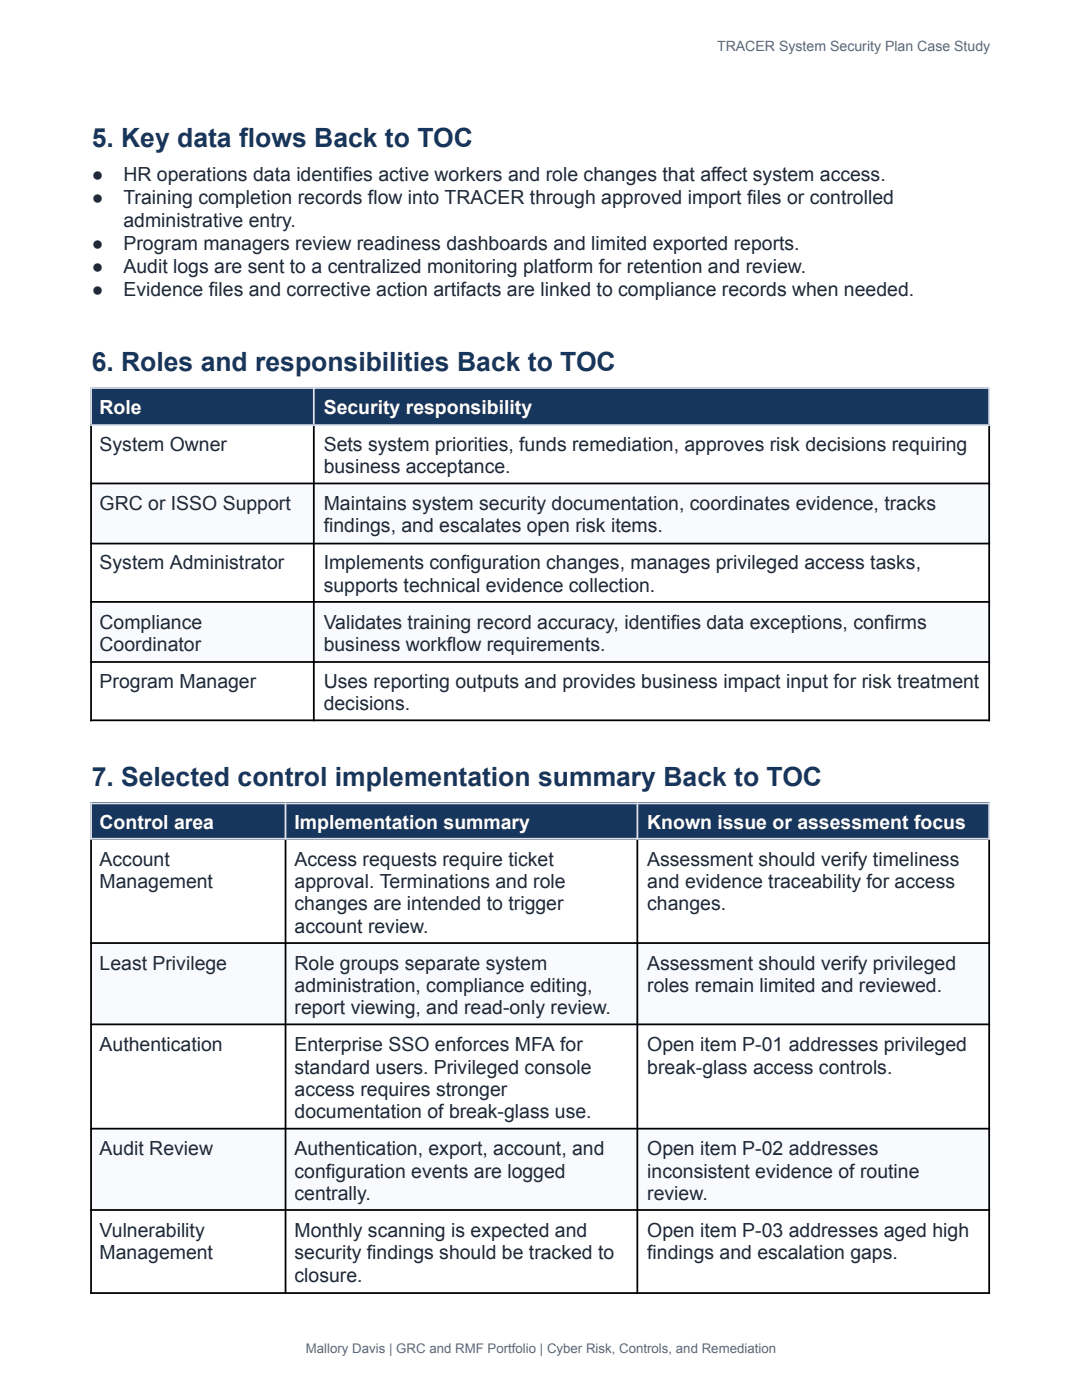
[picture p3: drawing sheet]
<svg xmlns="http://www.w3.org/2000/svg" width="216mm" height="279mm" viewBox="0 0 216 279" stroke-linecap="round" stroke-linejoin="round" font-family="sans-serif">
<defs><g id="words">
<g font-size="5.3" fill="#17365d">
<text x="18.3" y="29.3">5. Key data flows Back to TOC</text>
<text x="18.3" y="74.1">6. Roles and responsibilities Back to TOC</text>
<text x="18.3" y="156.9">7. Selected control implementation summary Back to TOC</text>
</g>
<g font-size="3.9" fill="#1f2937">
<text x="18.3" y="36.2">●</text>
<text x="18.3" y="40.8">●</text>
<text x="24.6" y="36.2">HR operations data identifies active workers and role changes that affect system access.</text>
<text x="24.6" y="40.8">Training completion records flow into TRACER through approved import files or controlled</text>
<text x="24.6" y="45.4">administrative entry.</text>
<text x="18.3" y="50">●</text>
<text x="24.6" y="50">Program managers review readiness dashboards and limited exported reports.</text>
<text x="18.3" y="54.5">●</text>
<text x="18.3" y="59.1">●</text>
<text x="24.6" y="54.5">Audit logs are sent to a centralized monitoring platform for retention and review.</text>
<text x="24.6" y="59.1">Evidence files and corrective action artifacts are linked to compliance records when needed.</text>
<text x="19.9" y="89.9">System Owner</text>
<text x="64.6" y="89.9">Sets system priorities, funds remediation, approves risk decisions requiring</text>
<text x="64.6" y="94.4">business acceptance.</text>
<text x="19.9" y="101.8">GRC or ISSO Support</text>
<text x="64.6" y="101.8">Maintains system security documentation, coordinates evidence, tracks</text>
<text x="64.6" y="106.2">findings, and escalates open risk items.</text>
<text x="19.9" y="113.6">System Administrator</text>
<text x="64.6" y="113.6">Implements configuration changes, manages privileged access tasks,</text>
<text x="64.6" y="118.1">supports technical evidence collection.</text>
<text x="19.9" y="125.4">Compliance</text>
<text x="64.6" y="125.4">Validates training record accuracy, identifies data exceptions, confirms</text>
<text x="19.9" y="129.9">Coordinator</text>
<text x="64.6" y="129.9">business workflow requirements.</text>
<text x="19.9" y="137.3">Program Manager</text>
<text x="64.6" y="137.3">Uses reporting outputs and provides business impact input for risk treatment</text>
<text x="64.6" y="141.7">decisions.</text>
<text x="19.9" y="172.8">Account</text>
<text x="58.8" y="172.8">Access requests require ticket</text>
<text x="129.2" y="172.8">Assessment should verify timeliness</text>
<text x="19.9" y="177.2">Management</text>
<text x="58.8" y="177.2">approval. Terminations and role</text>
<text x="129.2" y="177.2">and evidence traceability for access</text>
<text x="58.8" y="181.7">changes are intended to trigger</text>
<text x="129.2" y="181.7">changes.</text>
<text x="58.8" y="186.2">account review.</text>
<text x="19.9" y="193.5">Least Privilege</text>
<text x="58.8" y="193.5">Role groups separate system</text>
<text x="58.8" y="198">administration, compliance editing,</text>
<text x="129.2" y="193.5">Assessment should verify privileged</text>
<text x="129.2" y="198">roles remain limited and reviewed.</text>
<text x="58.8" y="202.4">report viewing, and read-only review.</text>
<text x="19.9" y="209.8">Authentication</text>
<text x="58.8" y="209.8">Enterprise SSO enforces MFA for</text>
<text x="129.2" y="209.8">Open item P-01 addresses privileged</text>
<text x="58.8" y="214.3">standard users. Privileged console</text>
<text x="129.2" y="214.3">break-glass access controls.</text>
<text x="58.8" y="218.7">access requires stronger</text>
<text x="58.8" y="223.2">documentation of break-glass use.</text>
<text x="19.9" y="230.6">Audit Review</text>
<text x="58.8" y="230.6">Authentication, export, account, and</text>
<text x="129.2" y="230.6">Open item P-02 addresses</text>
<text x="58.8" y="235">configuration events are logged</text>
<text x="58.8" y="239.5">centrally.</text>
<text x="129.2" y="235">inconsistent evidence of routine</text>
<text x="129.2" y="239.5">review.</text>
<text x="19.9" y="246.9">Vulnerability</text>
<text x="19.9" y="251.3">Management</text>
<text x="58.8" y="246.9">Monthly scanning is expected and</text>
<text x="58.8" y="251.3">security findings should be tracked to</text>
<text x="129.2" y="246.9">Open item P-03 addresses aged high</text>
<text x="129.2" y="251.3">findings and escalation gaps.</text>
<text x="58.8" y="255.8">closure.</text>
</g>
<g font-size="3.9" fill="#fff">
<text x="19.9" y="82.6">Role</text>
<text x="64.6" y="82.6">Security responsibility</text>
<text x="19.9" y="165.4">Control area</text>
<text x="58.8" y="165.4">Implementation summary</text>
<text x="129.2" y="165.4">Known issue or assessment focus</text>
</g>
<text font-size="2.8" fill="#5b677a" x="143.1" y="10.3">TRACER System Security Plan Case Study</text>
<text font-size="2.6" fill="#5b677a" x="61" y="269.9">Mallory Davis | GRC and RMF Portfolio | Cyber Risk, Controls, and Remediation</text>
</g></defs>
<g fill="#17365d">
<path d="M18 77.3h44.7v7.4h-44.7z"/>
<path d="M62.7 77.3h134.7v7.4h-134.7z"/>
</g>
<g fill="#f8fafd">
<path d="M18 96.6h44.7v11.7h-44.7z"/>
<path d="M62.7 96.6h134.7v11.7h-134.7z"/>
<path d="M18 120.2h44.7v11.9h-44.7z"/>
<path d="M62.7 120.2h134.7v11.9h-134.7z"/>
</g>
<g fill="#17365d">
<path d="M18 160.2h38.9v7.4h-38.9z"/>
<path d="M56.9 160.2h70.4v7.4h-70.4z"/>
<path d="M127.3 160.2h70.1v7.4h-70.1z"/>
</g>
<g fill="#f8fafd">
<path d="M18 188.2h38.9v16.4h-38.9z"/>
<path d="M56.9 188.2h70.4v16.4h-70.4z"/>
<path d="M127.3 188.2h70.1v16.4h-70.1z"/>
<path d="M18 225.3h38.9v16.4h-38.9z"/>
<path d="M56.9 225.3h70.4v16.4h-70.4z"/>
<path d="M127.3 225.3h70.1v16.4h-70.1z"/>
</g>
<path d="M18 77.4h179.6M18.2 77.3v7.4M62.6 77.3v7.4M197.4 77.3v7.4M18 84.8h179.6M18 160.3h179.6M18 167.4h179.6M18.2 160.2v7.4M57 160.2v7.4M127.2 160.2v7.4M197.4 160.2v7.4" fill="none" stroke="#d9e2f3" stroke-width=".35"/>
<g fill="none" stroke="#000" stroke-width=".35">
<path d="M18 96.5h179.6M18.2 84.7v59.2M62.6 84.7v59.2M197.4 84.7v59.2M18 108.5h179.6M18 120.1h179.6M18 132.1h179.6M18 143.8h179.6M18.2 167.6v90.6M57 167.6v90.6M127.2 167.6v90.6M197.4 167.6v90.6"/>
<path d="M18 188.2h179.6M18 204.4h179.6M18 225.2h179.6M18 241.5h179.6M18 258.1h179.6"/>
</g>
<use href="#words"/>
</svg>
